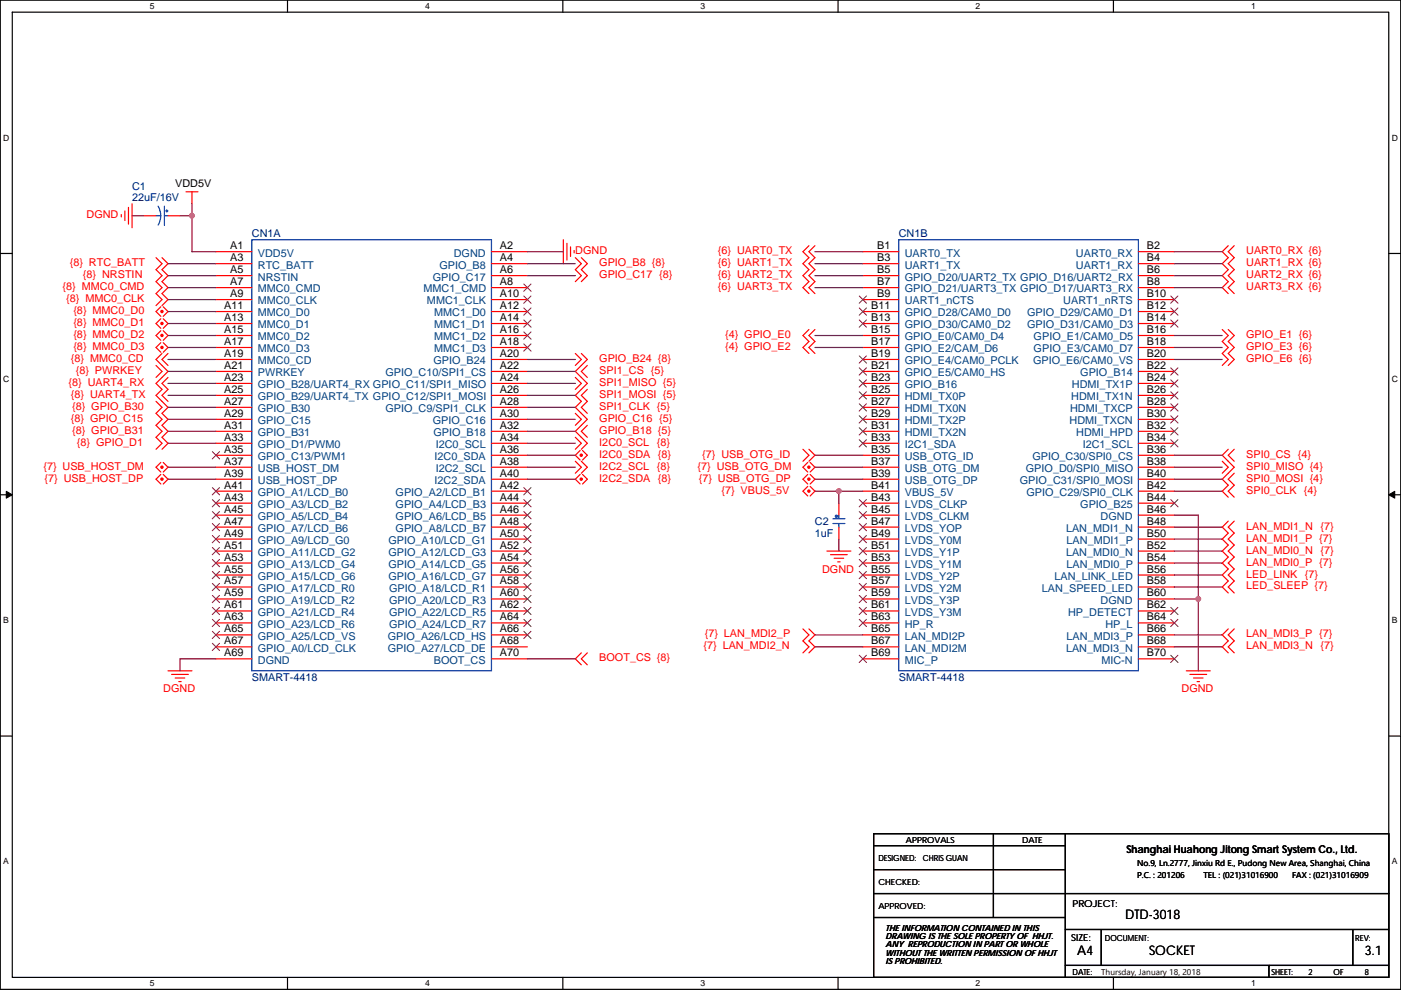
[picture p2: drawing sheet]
<svg xmlns="http://www.w3.org/2000/svg" width="297mm" height="210mm" viewBox="0 0 297 210" stroke-linecap="round" stroke-linejoin="round" font-family="sans-serif">
<defs><g id="words">
<g font-size="2.8">
<text x="238.6" y="194.8">DTD-3018</text>
<text x="228.4" y="202.5">A4</text>
<text x="243.6" y="202.5">SOCKET</text>
<text x="289.4" y="202.5">3.1</text>
</g>
<g font-size="2.3" fill="#000080">
<text x="28" y="40.2">C1</text>
<text x="28" y="42.7">22uF/16V</text>
<text x="53.4" y="50.4">CN1A</text>
<text x="190.6" y="50.4">CN1B</text>
<text x="172.8" y="111.3">C2</text>
<text x="172.8" y="113.9">1uF</text>
<text x="53.4" y="144.3">SMART-4418</text>
<text x="190.6" y="144.3">SMART-4418</text>
</g>
<g font-size="2.3">
<text x="37.1" y="39.7">VDD5V</text>
<text x="48.8" y="52.9">A1</text>
<text x="106" y="52.9">A2</text>
<text x="186" y="52.9">B1</text>
<text x="243.1" y="52.9">B2</text>
<text x="48.8" y="55.4">A3</text>
<text x="48.8" y="57.9">A5</text>
<text x="106" y="55.4">A4</text>
<text x="106" y="57.9">A6</text>
<text x="186" y="55.4">B3</text>
<text x="186" y="57.9">B5</text>
<text x="243.1" y="57.9">B6</text>
<text x="243.1" y="55.4">B4</text>
<text x="47.6" y="65.6">A11</text>
<text x="48.8" y="60.5">A7</text>
<text x="48.8" y="63">A9</text>
<text x="106" y="63">A10</text>
<text x="106" y="65.6">A12</text>
<text x="106" y="60.5">A8</text>
<text x="184.7" y="65.6">B11</text>
<text x="186" y="60.5">B7</text>
<text x="186" y="63">B9</text>
<text x="243.1" y="60.5">B8</text>
<text x="243.1" y="63">B10</text>
<text x="243.1" y="65.6">B12</text>
<text x="47.6" y="68.1">A13</text>
<text x="47.6" y="70.6">A15</text>
<text x="106" y="68.1">A14</text>
<text x="106" y="70.6">A16</text>
<text x="184.7" y="68.1">B13</text>
<text x="184.7" y="70.6">B15</text>
<text x="243.1" y="68.1">B14</text>
<text x="243.1" y="70.6">B16</text>
<text x="47.6" y="73.2">A17</text>
<text x="47.6" y="75.7">A19</text>
<text x="106" y="73.2">A18</text>
<text x="106" y="75.7">A20</text>
<text x="184.7" y="73.2">B17</text>
<text x="184.7" y="75.7">B19</text>
<text x="243.1" y="75.7">B20</text>
<text x="243.1" y="73.2">B18</text>
<text x="47.6" y="78.3">A21</text>
<text x="47.6" y="80.8">A23</text>
<text x="47.6" y="83.3">A25</text>
<text x="106" y="80.8">A24</text>
<text x="106" y="83.3">A26</text>
<text x="106" y="78.3">A22</text>
<text x="184.7" y="78.3">B21</text>
<text x="184.7" y="80.8">B23</text>
<text x="184.7" y="83.3">B25</text>
<text x="243.1" y="83.3">B26</text>
<text x="243.1" y="78.3">B22</text>
<text x="243.1" y="80.8">B24</text>
<text x="47.6" y="85.9">A27</text>
<text x="47.6" y="88.4">A29</text>
<text x="106" y="85.9">A28</text>
<text x="106" y="88.4">A30</text>
<text x="184.7" y="85.9">B27</text>
<text x="184.7" y="88.4">B29</text>
<text x="243.1" y="85.9">B28</text>
<text x="243.1" y="88.4">B30</text>
<text x="47.6" y="91">A31</text>
<text x="47.6" y="93.5">A33</text>
<text x="106" y="91">A32</text>
<text x="106" y="93.5">A34</text>
<text x="184.7" y="91">B31</text>
<text x="184.7" y="93.5">B33</text>
<text x="243.1" y="91">B32</text>
<text x="243.1" y="93.5">B34</text>
<text x="47.6" y="96">A35</text>
<text x="47.6" y="98.6">A37</text>
<text x="47.6" y="101.1">A39</text>
<text x="106" y="96">A36</text>
<text x="106" y="101.1">A40</text>
<text x="106" y="98.6">A38</text>
<text x="184.7" y="96">B35</text>
<text x="184.7" y="98.6">B37</text>
<text x="184.7" y="101.1">B39</text>
<text x="243.1" y="98.6">B38</text>
<text x="243.1" y="101.1">B40</text>
<text x="243.1" y="96">B36</text>
<text x="47.6" y="103.7">A41</text>
<text x="47.6" y="106.2">A43</text>
<text x="106" y="103.7">A42</text>
<text x="106" y="106.2">A44</text>
<text x="184.7" y="103.7">B41</text>
<text x="184.7" y="106.2">B43</text>
<text x="243.1" y="106.2">B44</text>
<text x="243.1" y="103.7">B42</text>
<text x="47.6" y="108.7">A45</text>
<text x="47.6" y="111.3">A47</text>
<text x="47.6" y="113.8">A49</text>
<text x="106" y="113.8">A50</text>
<text x="106" y="108.7">A46</text>
<text x="106" y="111.3">A48</text>
<text x="184.7" y="108.7">B45</text>
<text x="184.7" y="111.3">B47</text>
<text x="184.7" y="113.8">B49</text>
<text x="243.1" y="111.3">B48</text>
<text x="243.1" y="108.7">B46</text>
<text x="243.1" y="113.8">B50</text>
<text x="47.6" y="116.4">A51</text>
<text x="47.6" y="118.9">A53</text>
<text x="106" y="116.4">A52</text>
<text x="106" y="118.9">A54</text>
<text x="184.7" y="116.4">B51</text>
<text x="184.7" y="118.9">B53</text>
<text x="243.1" y="116.4">B52</text>
<text x="243.1" y="118.9">B54</text>
<text x="47.6" y="121.4">A55</text>
<text x="47.6" y="124">A57</text>
<text x="106" y="124">A58</text>
<text x="106" y="121.4">A56</text>
<text x="184.7" y="121.4">B55</text>
<text x="184.7" y="124">B57</text>
<text x="243.1" y="124">B58</text>
<text x="243.1" y="121.4">B56</text>
<text x="47.6" y="126.5">A59</text>
<text x="47.6" y="129.1">A61</text>
<text x="47.6" y="131.6">A63</text>
<text x="106" y="126.5">A60</text>
<text x="106" y="129.1">A62</text>
<text x="106" y="131.6">A64</text>
<text x="184.7" y="126.5">B59</text>
<text x="184.7" y="129.1">B61</text>
<text x="184.7" y="131.6">B63</text>
<text x="243.1" y="129.1">B62</text>
<text x="243.1" y="126.5">B60</text>
<text x="243.1" y="131.6">B64</text>
<text x="47.6" y="134.1">A65</text>
<text x="47.6" y="136.7">A67</text>
<text x="106" y="134.1">A66</text>
<text x="106" y="136.7">A68</text>
<text x="184.7" y="134.1">B65</text>
<text x="184.7" y="136.7">B67</text>
<text x="243.1" y="136.7">B68</text>
<text x="243.1" y="134.1">B66</text>
<text x="47.6" y="139.2">A69</text>
<text x="106" y="139.2">A70</text>
<text x="184.7" y="139.2">B69</text>
<text x="243.1" y="139.2">B70</text>
<text x="238.8" y="180.8">Shanghai Huahong Jitong Smart System Co., Ltd.</text>
</g>
<g font-size="2.3" fill="#f00">
<text x="18.3" y="46.3">DGND</text>
<text x="122" y="53.9">DGND</text>
<text x="152.2" y="53.9">{6} UART0_TX</text>
<text x="264.2" y="53.9">UART0_RX {6}</text>
<text x="14.8" y="56.5">{8} RTC_BATT</text>
<text x="17.6" y="59">{8} NRSTIN</text>
<text x="127.1" y="56.5">GPIO_B8 {8}</text>
<text x="127.1" y="59">GPIO_C17 {8}</text>
<text x="152.2" y="56.5">{6} UART1_TX</text>
<text x="152.2" y="59">{6} UART2_TX</text>
<text x="264.2" y="56.5">UART1_RX {6}</text>
<text x="264.2" y="59">UART2_RX {6}</text>
<text x="13.3" y="61.5">{8} MMC0_CMD</text>
<text x="14" y="64.1">{8} MMC0_CLK</text>
<text x="152.2" y="61.5">{6} UART3_TX</text>
<text x="264.2" y="61.5">UART3_RX {6}</text>
<text x="15.6" y="66.6">{8} MMC0_D0</text>
<text x="15.6" y="69.2">{8} MMC0_D1</text>
<text x="15.6" y="71.7">{8} MMC0_D2</text>
<text x="153.7" y="71.7">{4} GPIO_E0</text>
<text x="264.2" y="71.7">GPIO_E1 {6}</text>
<text x="15" y="76.8">{8} MMC0_CD</text>
<text x="15.6" y="74.2">{8} MMC0_D3</text>
<text x="127.1" y="76.8">GPIO_B24 {8}</text>
<text x="153.7" y="74.2">{4} GPIO_E2</text>
<text x="264.2" y="74.2">GPIO_E3 {6}</text>
<text x="264.2" y="76.8">GPIO_E6 {6}</text>
<text x="14.5" y="81.9">{8} UART4_RX</text>
<text x="16.1" y="79.3">{8} PWRKEY</text>
<text x="127.1" y="79.3">SPI1_CS {5}</text>
<text x="127.1" y="81.9">SPI1_MISO {5}</text>
<text x="15" y="84.4">{8} UART4_TX</text>
<text x="15" y="89.5">{8} GPIO_C15</text>
<text x="15.3" y="86.9">{8} GPIO_B30</text>
<text x="127.1" y="84.4">SPI1_MOSI {5}</text>
<text x="127.1" y="86.9">SPI1_CLK {5}</text>
<text x="127.1" y="89.5">GPIO_C16 {5}</text>
<text x="15.3" y="92">{8} GPIO_B31</text>
<text x="16.3" y="94.6">{8} GPIO_D1</text>
<text x="127.1" y="92">GPIO_B18 {5}</text>
<text x="127.1" y="94.6">I2C0_SCL {8}</text>
<text x="9.2" y="99.6">{7} USB_HOST_DM</text>
<text x="127.1" y="97.1">I2C0_SDA {8}</text>
<text x="127.1" y="99.6">I2C2_SCL {8}</text>
<text x="147.9" y="99.6">{7} USB_OTG_DM</text>
<text x="148.9" y="97.1">{7} USB_OTG_ID</text>
<text x="264.2" y="97.1">SPI0_CS {4}</text>
<text x="264.2" y="99.6">SPI0_MISO {4}</text>
<text x="9.5" y="102.2">{7} USB_HOST_DP</text>
<text x="127.1" y="102.2">I2C2_SDA {8}</text>
<text x="148.1" y="102.2">{7} USB_OTG_DP</text>
<text x="153" y="104.7">{7} VBUS_5V</text>
<text x="264.2" y="102.2">SPI0_MOSI {4}</text>
<text x="264.2" y="104.7">SPI0_CLK {4}</text>
<text x="264.2" y="112.3">LAN_MDI1_N {7}</text>
<text x="264.2" y="114.9">LAN_MDI1_P {7}</text>
<text x="264.2" y="117.4">LAN_MDI0_N {7}</text>
<text x="264.2" y="120">LAN_MDI0_P {7}</text>
<text x="174.3" y="121.5">DGND</text>
<text x="264.2" y="122.5">LED_LINK {7}</text>
<text x="264.2" y="125">LED_SLEEP {7}</text>
<text x="149.2" y="137.7">{7} LAN_MDI2_N</text>
<text x="149.4" y="135.2">{7} LAN_MDI2_P</text>
<text x="264.2" y="135.2">LAN_MDI3_P {7}</text>
<text x="264.2" y="137.7">LAN_MDI3_N {7}</text>
<text x="127.1" y="140.3">BOOT_CS {8}</text>
<text x="34.6" y="146.9">DGND</text>
<text x="250.5" y="146.9">DGND</text>
</g>
<g font-size="2.3" fill="#004080">
<text x="54.7" y="54.4">VDD5V</text>
<text x="54.7" y="57">RTC_BATT</text>
<text x="54.7" y="59.5">NRSTIN</text>
<text x="91.8" y="59.5">GPIO_C17</text>
<text x="93.2" y="57">GPIO_B8</text>
<text x="96.2" y="54.4">DGND</text>
<text x="191.8" y="54.4">UART0_TX</text>
<text x="191.8" y="57">UART1_TX</text>
<text x="191.8" y="59.5">GPIO_D20/UART2_TX GPIO_D16/UART2_RX</text>
<text x="228.1" y="54.4">UART0_RX</text>
<text x="228.1" y="57">UART1_RX</text>
<text x="54.7" y="62">MMC0_CMD</text>
<text x="54.7" y="64.6">MMC0_CLK</text>
<text x="89.8" y="62">MMC1_CMD</text>
<text x="90.5" y="64.6">MMC1_CLK</text>
<text x="191.8" y="62">GPIO_D21/UART3_TX GPIO_D17/UART3_RX</text>
<text x="191.8" y="64.6">UART1_nCTS</text>
<text x="225.4" y="64.6">UART1_nRTS</text>
<text x="54.7" y="67.1">MMC0_D0</text>
<text x="54.7" y="69.7">MMC0_D1</text>
<text x="92.1" y="67.1">MMC1_D0</text>
<text x="92.1" y="69.7">MMC1_D1</text>
<text x="191.8" y="67.1">GPIO_D28/CAM0_D0</text>
<text x="191.8" y="69.7">GPIO_D30/CAM0_D2</text>
<text x="217.8" y="67.1">GPIO_D29/CAM0_D1</text>
<text x="217.8" y="69.7">GPIO_D31/CAM0_D3</text>
<text x="54.7" y="72.2">MMC0_D2</text>
<text x="54.7" y="74.7">MMC0_D3</text>
<text x="54.7" y="77.3">MMC0_CD</text>
<text x="91.9" y="77.3">GPIO_B24</text>
<text x="92.1" y="72.2">MMC1_D2</text>
<text x="92.1" y="74.7">MMC1_D3</text>
<text x="191.8" y="72.2">GPIO_E0/CAM0_D4</text>
<text x="191.8" y="74.7">GPIO_E2/CAM_D6</text>
<text x="191.8" y="77.3">GPIO_E4/CAM0_PCLK</text>
<text x="219" y="77.3">GPIO_E6/CAM0_VS</text>
<text x="219.2" y="72.2">GPIO_E1/CAM0_D5</text>
<text x="219.2" y="74.7">GPIO_E3/CAM0_D7</text>
<text x="54.7" y="79.8">PWRKEY</text>
<text x="54.7" y="82.4">GPIO_B28/UART4_RX GPIO_C11/SPI1_MISO</text>
<text x="81.7" y="79.8">GPIO_C10/SPI1_CS</text>
<text x="191.8" y="79.8">GPIO_E5/CAM0_HS</text>
<text x="191.8" y="82.4">GPIO_B16</text>
<text x="227.3" y="82.4">HDMI_TX1P</text>
<text x="229" y="79.8">GPIO_B14</text>
<text x="54.7" y="84.9">GPIO_B29/UART4_TX GPIO_C12/SPI1_MOSI</text>
<text x="54.7" y="87.4">GPIO_B30</text>
<text x="54.7" y="90">GPIO_C15</text>
<text x="81.7" y="87.4">GPIO_C9/SPI1_CLK</text>
<text x="91.8" y="90">GPIO_C16</text>
<text x="191.8" y="84.9">HDMI_TX0P</text>
<text x="191.8" y="87.4">HDMI_TX0N</text>
<text x="191.8" y="90">HDMI_TX2P</text>
<text x="226.8" y="90">HDMI_TXCN</text>
<text x="226.9" y="87.4">HDMI_TXCP</text>
<text x="227.1" y="84.9">HDMI_TX1N</text>
<text x="54.7" y="92.5">GPIO_B31</text>
<text x="54.7" y="95.1">GPIO_D1/PWM0</text>
<text x="91.9" y="92.5">GPIO_B18</text>
<text x="92.4" y="95.1">I2C0_SCL</text>
<text x="191.8" y="92.5">HDMI_TX2N</text>
<text x="191.8" y="95.1">I2C1_SDA</text>
<text x="228.2" y="92.5">HDMI_HPD</text>
<text x="229.5" y="95.1">I2C1_SCL</text>
<text x="54.7" y="97.6">GPIO_C13/PWM1</text>
<text x="54.7" y="100.1">USB_HOST_DM</text>
<text x="92.1" y="97.6">I2C0_SDA</text>
<text x="92.4" y="100.1">I2C2_SCL</text>
<text x="191.8" y="97.6">USB_OTG_ID</text>
<text x="191.8" y="100.1">USB_OTG_DM</text>
<text x="217.5" y="100.1">GPIO_D0/SPI0_MISO</text>
<text x="218.9" y="97.6">GPIO_C30/SPI0_CS</text>
<text x="54.7" y="102.7">USB_HOST_DP</text>
<text x="54.7" y="105.2">GPIO_A1/LCD_B0</text>
<text x="54.7" y="107.8">GPIO_A3/LCD_B2</text>
<text x="83.9" y="105.2">GPIO_A2/LCD_B1</text>
<text x="83.9" y="107.8">GPIO_A4/LCD_B3</text>
<text x="92.1" y="102.7">I2C2_SDA</text>
<text x="191.8" y="102.7">USB_OTG_DP</text>
<text x="191.8" y="105.2">VBUS_5V</text>
<text x="191.8" y="107.8">LVDS_CLKP</text>
<text x="216.2" y="102.7">GPIO_C31/SPI0_MOSI</text>
<text x="217.6" y="105.2">GPIO_C29/SPI0_CLK</text>
<text x="229" y="107.8">GPIO_B25</text>
<text x="54.7" y="110.3">GPIO_A5/LCD_B4</text>
<text x="54.7" y="112.8">GPIO_A7/LCD_B6</text>
<text x="83.9" y="110.3">GPIO_A6/LCD_B5</text>
<text x="83.9" y="112.8">GPIO_A8/LCD_B7</text>
<text x="191.8" y="110.3">LVDS_CLKM</text>
<text x="191.8" y="112.8">LVDS_YOP</text>
<text x="226" y="112.8">LAN_MDI1_N</text>
<text x="233.4" y="110.3">DGND</text>
<text x="54.7" y="115.4">GPIO_A9/LCD_G0</text>
<text x="54.7" y="117.9">GPIO_A11/LCD_G2</text>
<text x="82.4" y="115.4">GPIO_A10/LCD_G1</text>
<text x="82.4" y="117.9">GPIO_A12/LCD_G3</text>
<text x="191.8" y="115.4">LVDS_Y0M</text>
<text x="191.8" y="117.9">LVDS_Y1P</text>
<text x="226" y="117.9">LAN_MDI0_N</text>
<text x="226.1" y="115.4">LAN_MDI1_P</text>
<text x="54.7" y="120.5">GPIO_A13/LCD_G4</text>
<text x="54.7" y="123">GPIO_A15/LCD_G6</text>
<text x="54.7" y="125.5">GPIO_A17/LCD_R0</text>
<text x="82.4" y="120.5">GPIO_A14/LCD_G5</text>
<text x="82.4" y="123">GPIO_A16/LCD_G7</text>
<text x="82.5" y="125.5">GPIO_A18/LCD_R1</text>
<text x="191.8" y="120.5">LVDS_Y1M</text>
<text x="191.8" y="123">LVDS_Y2P</text>
<text x="191.8" y="125.5">LVDS_Y2M</text>
<text x="220.9" y="125.5">LAN_SPEED_LED</text>
<text x="223.6" y="123">LAN_LINK_LED</text>
<text x="226.1" y="120.5">LAN_MDI0_P</text>
<text x="54.7" y="128.1">GPIO_A19/LCD_R2</text>
<text x="54.7" y="130.6">GPIO_A21/LCD_R4</text>
<text x="82.5" y="128.1">GPIO_A20/LCD_R3</text>
<text x="82.5" y="130.6">GPIO_A22/LCD_R5</text>
<text x="191.8" y="128.1">LVDS_Y3P</text>
<text x="191.8" y="130.6">LVDS_Y3M</text>
<text x="226.5" y="130.6">HP_DETECT</text>
<text x="233.4" y="128.1">DGND</text>
<text x="54.7" y="133.2">GPIO_A23/LCD_R6</text>
<text x="54.7" y="135.7">GPIO_A25/LCD_VS</text>
<text x="82.2" y="135.7">GPIO_A26/LCD_HS</text>
<text x="82.5" y="133.2">GPIO_A24/LCD_R7</text>
<text x="191.8" y="133.2">HP_R</text>
<text x="191.8" y="135.7">LAN_MDI2P</text>
<text x="226.1" y="135.7">LAN_MDI3_P</text>
<text x="234.4" y="133.2">HP_L</text>
<text x="54.7" y="138.2">GPIO_A0/LCD_CLK</text>
<text x="54.7" y="140.8">DGND</text>
<text x="82.2" y="138.2">GPIO_A27/LCD_DE</text>
<text x="92" y="140.8">BOOT_CS</text>
<text x="191.8" y="138.2">LAN_MDI2M</text>
<text x="191.8" y="140.8">MIC_P</text>
<text x="226" y="138.2">LAN_MDI3_N</text>
<text x="233.5" y="140.8">MIC-N</text>
</g>
<g font-size="2">
<text x="227.4" y="192.3">PROJECT:</text>
<text x="227.1" y="199.7">SIZE:</text>
</g>
<g font-size="1.8">
<text x="31.8" y="1.9">5</text>
<text x="90.1" y="1.9">4</text>
<text x="148.5" y="1.9">3</text>
<text x="206.9" y="1.9">2</text>
<text x="265.2" y="1.9">1</text>
<text x=".7" y="29.8">D</text>
<text x="295.1" y="29.8">D</text>
<text x=".7" y="81">C</text>
<text x="295.1" y="81">C</text>
<text x=".7" y="132.2">B</text>
<text x="295.1" y="132.2">B</text>
<text x="192.1" y="178.8">APPROVALS</text>
<text x="216.7" y="178.8">DATE</text>
<text x=".7" y="183.3">A</text>
<text x="186.2" y="182.6">DESIGNED:</text>
<text x="195.7" y="182.6">CHRIS GUAN</text>
<text x="241.1" y="183.6">No.9, Ln.2777, Jinxiu Rd E., Pudong New Area, Shanghai, China</text>
<text x="295.1" y="183.3">A</text>
<text x="186.2" y="187.7">CHECKED:</text>
<text x="241.1" y="186.1">P.C. : 201206</text>
<text x="255.2" y="186.1">TEL : (021)31016900</text>
<text x="273.9" y="186.1">FAX : (021)31016909</text>
<text x="186.2" y="192.8">APPROVED:</text>
<text x="187.8" y="197.4">THE INFORMATION CONTAINED IN THIS</text>
<text x="187.8" y="199.2">DRAWING IS THE SOLE PROPERTY OF HHJT.</text>
<text x="187.8" y="201">ANY REPRODUCTION IN PART OR WHOLE</text>
<text x="187.8" y="202.7">WITHOUT THE WRITTEN PERMISSION OF HHJT</text>
<text x="234.2" y="199.6">DOCUMENT:</text>
<text x="287.3" y="199.6">REV:</text>
<text x="31.8" y="209.2">5</text>
<text x="90.1" y="209.2">4</text>
<text x="148.5" y="209.2">3</text>
<text x="187.8" y="204.5">IS PROHIBITED.</text>
<text x="206.9" y="209.2">2</text>
<text x="227.4" y="206.8">DATE:</text>
<text x="233.5" y="206.7">Thursday, January 18, 2018</text>
<text x="265.2" y="209.2">1</text>
<text x="269.6" y="206.8">SHEET:</text>
<text x="277.4" y="206.8">2</text>
<text x="282.8" y="206.8">OF</text>
<text x="289.4" y="206.8">8</text>
</g>
</g></defs>
<path d="M.1 0h296.9v209.8h-296.9zM2.6 2.6h291.8v204.7h-291.8z" fill="none" stroke="#000" stroke-width=".25"/>
<g fill="#fff">
<path d="M31.8 .3h1v2h-1z"/>
<path d="M31.8 207.6h1v2h-1z"/>
</g>
<path d="M61 0v2.6M61 207.3v2.5" fill="none" stroke="#000" stroke-width=".25"/>
<g fill="#fff">
<path d="M90.1 .3h1v2h-1z"/>
<path d="M90.1 207.6h1v2h-1z"/>
</g>
<path d="M119.3 0v2.6M119.3 207.3v2.5" fill="none" stroke="#000" stroke-width=".25"/>
<g fill="#fff">
<path d="M148.5 .3h1v2h-1z"/>
<path d="M148.5 207.6h1v2h-1z"/>
</g>
<path d="M177.7 0v2.6M177.7 207.3v2.5" fill="none" stroke="#000" stroke-width=".25"/>
<g fill="#fff">
<path d="M206.9 .3h1v2h-1z"/>
<path d="M206.9 207.6h1v2h-1z"/>
</g>
<path d="M236.1 0v2.6M236.1 207.3v2.5" fill="none" stroke="#000" stroke-width=".25"/>
<g fill="#fff">
<path d="M265.2 .3h1v2h-1z"/>
<path d="M265.2 207.6h1v2h-1z"/>
<path d="M.7 28.2h1.3v2h-1.3z"/>
<path d="M295.1 28.2h1.3v2h-1.3z"/>
<path d="M.7 79.4h1.3v2h-1.3z"/>
<path d="M295.1 79.4h1.3v2h-1.3z"/>
</g>
<path d="M.1 53.8h2.5M294.4 53.8h2.6" fill="none" stroke="#000" stroke-width=".25"/>
<g fill="#fff">
<path d="M.7 130.5h1.2v2.1h-1.2z"/>
<path d="M295.1 130.5h1.2v2.1h-1.2z"/>
</g>
<path d="M.1 104.9h2.5M294.4 104.9h2.6" fill="none" stroke="#000" stroke-width=".25"/>
<path d="M1.3 104.2l1.3 .7-1.3 .8zM294.4 104.9l1.3-.7v1.5z" fill="#000" stroke="#000" stroke-width=".21"/>
<g fill="#fff">
<path d="M.7 181.7h1.2v2h-1.2z"/>
<path d="M295.1 181.7h1.2v2h-1.2z"/>
</g>
<g fill="none" stroke="#000" stroke-width=".25">
<path d="M.1 156.1h2.5M294.4 156.1h2.6M185.2 179.4h40.7M185.2 176.8h109.2v30.5h-109.2zM210.6 176.8v17.8M225.9 176.8v30.5M185.2 189.5h109.2M185.2 184.4h40.7M185.2 194.6h40.7M225.9 197.1h68.5M233.5 197.1v7.7M286.8 197.1v7.7"/>
<path d="M225.9 204.8h68.5M269 204.8v2.5"/>
</g>
<g fill="none" stroke="#f00" stroke-width=".25">
<path d="M25.7 45.5v.5M26.5 44.7v2.1M27.2 44v3.5M28 43.2v5.1M30.5 45.8h2.6M33.1 54.7l1.3 1.2-1.3 1.3 1.3 1.3-1.3 1.2 1.3 1.3-1.3 1.3 1.3 1.2-1.3 1.3M34.4 54.7l1.2 1.2-1.2 1.3 1.2 1.3-1.2 1.2 1.2 1.3-1.2 1.3 1.2 1.2-1.2 1.3M35.6 45.8h2.6M39.4 40.7h2.6M40.7 40.7v2.5M45.8 53.4h7.6M45.8 55.9h7.6"/>
<path d="M45.8 58.5h7.6M104.2 53.4h7.6M104.2 55.9h7.6M104.2 58.5h7.6M119.4 50.8v5.1M120.2 51.6v3.6M121 52.4v2M121.7 53.1v.5M122 54.7l1.3 1.2-1.3 1.3 1.3 1.3-1.3 1.2M123.3 54.7l1.2 1.2-1.2 1.3 1.2 1.3-1.2 1.2M171.5 52.1l-1.3 1.3 1.3 1.3-1.3 1.2 1.3 1.3-1.3 1.3 1.3 1.2-1.3 1.3 1.3 1.3M172.8 52.1l-1.3 1.3 1.3 1.3-1.3 1.2 1.3 1.3-1.3 1.3 1.3 1.2-1.3 1.3 1.3 1.3"/>
<path d="M182.9 53.4h7.7M182.9 55.9h7.7M182.9 58.5h7.7M241.4 53.4h7.6M241.4 55.9h7.6M241.4 58.5h7.6M260.4 52.1l-1.3 1.3 1.3 1.3-1.3 1.2 1.3 1.3-1.3 1.3 1.3 1.2-1.3 1.3 1.3 1.3M261.7 52.1l-1.3 1.3 1.3 1.3-1.3 1.2 1.3 1.3-1.3 1.3 1.3 1.2-1.3 1.3 1.3 1.3M33.1 77.5l1.3 1.3-1.3 1.3M34.1 65.1l-1 1 1 1M34.1 67.6l-1 1 1 1M34.1 70.1l-1 1.1 1 1"/>
<path d="M34.1 72.7l-1 1 1 1M34.4 75l-1.3 1.2 2.5 2.6-2.5 2.5 1.3 1.3-1.3 1.3 2.5 2.5-1.2 1.3 1.2 1.2-1.2 1.3 1.2 1.3-1.2 1.3 1.2 1.2-1.2 1.3M34.6 65.1l1 1-1 1M34.6 67.6l1 1-1 1M34.6 70.1l1 1.1-1 1M34.6 72.7l1 1-1 1M35.6 75l-1.2 1.2 1.2 1.3M45.8 61h7.6M45.8 63.5h7.6M45.8 66.1h7.6M45.8 68.6h7.6M45.8 71.2h7.6"/>
<path d="M45.8 73.7h7.6M45.8 76.2h7.6M45.8 78.8h7.6M104.2 61h7.6M104.2 63.5h7.6M104.2 66.1h7.6M104.2 68.6h7.6M104.2 71.2h7.6M104.2 73.7h7.6M104.2 76.2h7.6M104.2 78.8h7.6M122 75l1.3 1.2-1.3 1.3"/>
<path d="M123.3 75l1.2 1.2-2.5 2.6 2.5 2.5-2.5 2.6 1.3 1.2-1.3 1.3 2.5 2.5-2.5 2.6 2.5 2.5-1.2 1.3M124.5 77.5l-1.2 1.3 1.2 1.3M171.5 69.9l-1.3 1.3 1.3 1.2-1.3 1.3 1.3 1.3M172.8 69.9l-1.3 1.3 1.3 1.2-1.3 1.3 1.3 1.3M182.9 61h7.7M182.9 63.5h7.7M182.9 66.1h7.7M182.9 68.6h7.7M182.9 71.2h7.7M182.9 73.7h7.7M182.9 76.2h7.7M182.9 78.8h7.7"/>
<path d="M241.4 61h7.6M241.4 63.5h7.6M241.4 66.1h7.6M241.4 68.6h7.6M241.4 71.2h7.6M241.4 73.7h7.6M241.4 76.2h7.6M241.4 78.8h7.6M259.1 69.9l1.3 1.3-1.3 1.2 1.3 1.3-1.3 1.3 1.3 1.2-1.3 1.3M260.4 69.9l1.3 1.3-1.3 1.2 1.3 1.3-1.3 1.3 1.3 1.2-1.3 1.3M33.1 85.1l1.3 1.3-1.3 1.3 1.3 1.2-1.3 1.3 1.3 1.3-1.3 1.3 1.3 1.2-1.3 1.3M34.1 98.1l-1 1 1 1"/>
<path d="M34.6 98.1l1 1-1 1M35.6 80.1l-1.2 1.2 1.2 1.3-1.2 1.3 1.2 1.2M45.8 81.3h7.6M45.8 83.9h7.6M45.8 86.4h7.6M45.8 88.9h7.6M45.8 91.5h7.6M45.8 94h7.6M45.8 96.6h7.6M45.8 99.1h7.6M104.2 81.3h7.6M104.2 83.9h7.6"/>
<path d="M104.2 86.4h7.6M104.2 88.9h7.6M104.2 91.5h7.6M104.2 94h7.6M104.2 96.6h7.6M104.2 99.1h7.6M122 80.1l1.3 1.2-1.3 1.3M122 87.7l1.3 1.2-1.3 1.3M122 92.8l1.3 1.2-1.3 1.3M122 97.8l1.3 1.3-1.3 1.3M123 95.5l-1 1.1 1 1M123.3 97.8l1.2 1.3-1.2 1.3"/>
<path d="M123.5 95.5l1 1.1-1 1M124.5 82.6l-1.2 1.3 1.2 1.2-1.2 1.3 1.2 1.3M124.5 90.2l-1.2 1.3 1.2 1.3M170.2 95.3l1.3 1.3-1.3 1.2M171.3 98.1l-1.1 1 1.1 1M171.5 95.3l1.3 1.3-1.3 1.2M171.8 98.1l1 1-1 1M182.9 81.3h7.7M182.9 83.9h7.7M182.9 86.4h7.7M182.9 88.9h7.7M182.9 91.5h7.7"/>
<path d="M182.9 94h7.7M182.9 96.6h7.7M182.9 99.1h7.7M241.4 81.3h7.6M241.4 83.9h7.6M241.4 86.4h7.6M241.4 88.9h7.6M241.4 91.5h7.6M241.4 94h7.6M241.4 96.6h7.6M241.4 99.1h7.6M259.1 97.8l1.3 1.3-1.3 1.3"/>
<path d="M260.4 95.3l-1.3 1.3 2.6 2.5-2.6 2.5 1.3 1.3-1.3 1.3 1.3 1.3M261.7 95.3l-1.3 1.3 1.3 1.2M34.1 100.6l-1 1 1 1.1M34.6 100.6l1 1-1 1.1M45.8 101.6h7.6M45.8 104.2h7.6M45.8 106.7h7.6M45.8 109.3h7.6M45.8 111.8h7.6M45.8 114.3h7.6M45.8 116.9h7.6M45.8 119.4h7.6"/>
<path d="M104.2 101.6h7.6M104.2 104.2h7.6M104.2 106.7h7.6M104.2 109.3h7.6M104.2 111.8h7.6M104.2 114.3h7.6M104.2 116.9h7.6M104.2 119.4h7.6M123 100.6l-1 1 1 1.1M123.5 100.6l1 1-1 1.1M171.3 100.6l-1.1 1 1.1 1.1M171.3 103.2l-1.1 1 1.1 1"/>
<path d="M171.8 100.6l1 1-1 1.1M171.8 103.2l1 1-1 1M175.3 116.9h5.1M176.1 117.6h3.5M176.8 118.4h2.1M177.6 119.2h.5M177.9 106.7v2.6M177.9 111.8v2.5M182.9 101.6h7.7M182.9 104.2h7.7M182.9 106.7h7.7M182.9 109.3h7.7"/>
<path d="M182.9 111.8h7.7M182.9 114.3h7.7M182.9 116.9h7.7M182.9 119.4h7.7M241.4 101.6h7.6M241.4 104.2h7.6M241.4 106.7h7.6M241.4 109.3h7.6M241.4 111.8h7.6M241.4 114.3h7.6M241.4 116.9h7.6M241.4 119.4h7.6"/>
<path d="M260.4 110.5l-1.3 1.3 1.3 1.3-1.3 1.2 1.3 1.3-1.3 1.3 1.3 1.3-1.3 1.2 1.3 1.3-1.3 1.3 1.3 1.2-1.3 1.3 1.3 1.3M261.7 100.4l-1.3 1.2 1.3 1.3-1.3 1.3 1.3 1.3M261.7 110.5l-1.3 1.3 1.3 1.3-1.3 1.2 1.3 1.3-1.3 1.3 1.3 1.3-1.3 1.2 1.3 1.3-1.3 1.3 1.3 1.2-1.3 1.3 1.3 1.3M45.8 122h7.6M45.8 124.5h7.6M45.8 127h7.6M45.8 129.6h7.6M45.8 132.1h7.6M45.8 134.7h7.6M45.8 137.2h7.6M45.8 139.7h7.6M104.2 122h7.6"/>
<path d="M104.2 124.5h7.6M104.2 127h7.6M104.2 129.6h7.6M104.2 132.1h7.6M104.2 134.7h7.6M104.2 137.2h7.6M104.2 139.7h7.6M123.3 138.5l-1.3 1.2 1.3 1.3M124.5 138.5l-1.2 1.2 1.2 1.3M170.2 133.4l1.3 1.3-1.3 1.2 1.3 1.3-1.3 1.3M171.5 133.4l1.3 1.3-1.3 1.2 1.3 1.3-1.3 1.3M182.9 122h7.7"/>
<path d="M182.9 124.5h7.7M182.9 127h7.7M182.9 129.6h7.7M182.9 132.1h7.7M182.9 134.7h7.7M182.9 137.2h7.7M182.9 139.7h7.7M241.4 122h7.6M241.4 124.5h7.6M241.4 127h7.6M241.4 129.6h7.6M241.4 132.1h7.6"/>
<path d="M241.4 134.7h7.6M241.4 137.2h7.6M241.4 139.7h7.6M260.4 133.4l-1.3 1.3 1.3 1.2-1.3 1.3 1.3 1.3M261.7 133.4l-1.3 1.3 1.3 1.2-1.3 1.3 1.3 1.3M35.6 142.3h5.1M36.4 143h3.5M37.1 143.8h2.1M37.9 144.6h.5M251.5 142.3h5.1M252.3 143h3.5M253 143.8h2.1"/>
<path d="M253.8 144.6h.5"/>
</g>
<g fill="#f00" stroke="#f00" stroke-width=".25">
<circle cx="123.2" cy="96.5" r=".24"/>
<circle cx="123.2" cy="101.6" r=".24"/>
<circle cx="171.5" cy="99.1" r=".24"/>
<circle cx="171.5" cy="101.6" r=".24"/>
<circle cx="171.5" cy="104.2" r=".24"/>
<circle cx="34.3" cy="66.1" r=".24"/>
<circle cx="34.3" cy="68.6" r=".24"/>
<circle cx="34.3" cy="71.1" r=".24"/>
<circle cx="34.3" cy="73.7" r=".24"/>
<circle cx="34.3" cy="99.1" r=".24"/>
<circle cx="34.3" cy="101.6" r=".24"/>
</g>
<g fill="none" stroke="#00f" stroke-width=".25">
<path d="M33.1 45.8h1M33.5 43.7l.4 .8 .2 1.2M34.1 45.7l-.2 1.3-.4 .8M34.9 43.7v4.1M34.9 45.8h.7M35.1 44.7h.5M35.4 44.5v.5M53.4 50.8h50.8v91.5h-50.8zM190.6 50.8h50.8v91.5h-50.8zM176.6 111h2.5M176.6 110h2.5M177.9 111v.8"/>
<path d="M177.9 109.3v.7"/>
</g>
<g fill="none" stroke="#804000" stroke-width=".21">
<path d="M111.1 60.2l1.5 1.6M111.1 62.8l1.5 1.5M111.1 65.3l1.5 1.6M111.1 67.9l1.5 1.5M111.1 70.4l1.5 1.5M111.1 72.9l1.5 1.6M112.6 60.2l-1.6 1.6M112.6 62.8l-1.6 1.5M112.6 65.3l-1.6 1.6M112.6 67.9l-1.6 1.5M112.6 70.4l-1.6 1.5M112.6 72.9l-1.6 1.6"/>
<path d="M182.2 62.8l1.5 1.5M182.2 65.3l1.5 1.6M182.2 67.9l1.5 1.5M182.2 75.5l1.5 1.5M182.2 78l1.5 1.6M183.7 62.8l-1.5 1.5M183.7 65.3l-1.5 1.6M183.7 67.9l-1.5 1.5M183.7 75.5l-1.5 1.5M183.7 78l-1.5 1.6M248.2 62.8l1.6 1.5M248.2 65.3l1.6 1.6"/>
<path d="M248.2 67.9l1.6 1.5M248.2 78l1.6 1.6M249.7 62.8l-1.5 1.5M249.7 65.3l-1.5 1.6M249.7 67.9l-1.5 1.5M249.7 78l-1.5 1.6M45 95.8l1.6 1.5M46.5 95.8l-1.5 1.5M182.2 80.6l1.5 1.5M182.2 83.1l1.5 1.5M182.2 85.6l1.5 1.6M182.2 88.2l1.5 1.5"/>
<path d="M182.2 90.7l1.5 1.6M182.2 93.3l1.5 1.5M183.7 80.6l-1.5 1.5M183.7 83.1l-1.5 1.5M183.7 85.6l-1.5 1.6M183.7 88.2l-1.5 1.5M183.7 90.7l-1.5 1.6M183.7 93.3l-1.5 1.5M248.2 80.6l1.6 1.5M248.2 83.1l1.6 1.5M248.2 85.6l1.6 1.6M248.2 88.2l1.6 1.5"/>
<path d="M248.2 90.7l1.6 1.6M248.2 93.3l1.6 1.5M249.7 80.6l-1.5 1.5M249.7 83.1l-1.5 1.5M249.7 85.6l-1.5 1.6M249.7 88.2l-1.5 1.5M249.7 90.7l-1.5 1.6M249.7 93.3l-1.5 1.5M45 103.4l1.6 1.6M45 106l1.6 1.5M45 108.5l1.6 1.5M45 111l1.6 1.6"/>
<path d="M45 113.6l1.6 1.5M45 116.1l1.6 1.6M45 118.7l1.6 1.5M46.5 103.4l-1.5 1.6M46.5 106l-1.5 1.5M46.5 108.5l-1.5 1.5M46.5 111l-1.5 1.6M46.5 113.6l-1.5 1.5M46.5 116.1l-1.5 1.6M46.5 118.7l-1.5 1.5M111.1 103.4l1.5 1.6M111.1 106l1.5 1.5"/>
<path d="M111.1 108.5l1.5 1.5M111.1 111l1.5 1.6M111.1 113.6l1.5 1.5M111.1 116.1l1.5 1.6M111.1 118.7l1.5 1.5M112.6 103.4l-1.6 1.6M112.6 106l-1.6 1.5M112.6 108.5l-1.6 1.5M112.6 111l-1.6 1.6M112.6 113.6l-1.6 1.5M112.6 116.1l-1.6 1.6M112.6 118.7l-1.6 1.5"/>
<path d="M182.2 106l1.5 1.5M182.2 108.5l1.5 1.5M182.2 111l1.5 1.6M182.2 113.6l1.5 1.5M182.2 116.1l1.5 1.6M182.2 118.7l1.5 1.5M183.7 106l-1.5 1.5M183.7 108.5l-1.5 1.5M183.7 111l-1.5 1.6M183.7 113.6l-1.5 1.5M183.7 116.1l-1.5 1.6M183.7 118.7l-1.5 1.5"/>
<path d="M248.2 106l1.6 1.5M249.7 106l-1.5 1.5M45 121.2l1.6 1.5M45 123.7l1.6 1.6M45 126.3l1.6 1.5M45 128.8l1.6 1.6M45 131.4l1.6 1.5M45 133.9l1.6 1.5M45 136.4l1.6 1.6M46.5 121.2l-1.5 1.5M46.5 123.7l-1.5 1.6M46.5 126.3l-1.5 1.5"/>
<path d="M46.5 128.8l-1.5 1.6M46.5 131.4l-1.5 1.5M46.5 133.9l-1.5 1.5M46.5 136.4l-1.5 1.6M111.1 121.2l1.5 1.5M111.1 123.7l1.5 1.6M111.1 126.3l1.5 1.5M111.1 128.8l1.5 1.6M111.1 131.4l1.5 1.5M111.1 133.9l1.5 1.5M112.6 121.2l-1.6 1.5M112.6 123.7l-1.6 1.6"/>
<path d="M112.6 126.3l-1.6 1.5M112.6 128.8l-1.6 1.6M112.6 131.4l-1.6 1.5M112.6 133.9l-1.6 1.5M182.2 121.2l1.5 1.5M182.2 123.7l1.5 1.6M182.2 126.3l1.5 1.5M182.2 128.8l1.5 1.6M182.2 131.4l1.5 1.5M182.2 139l1.5 1.5M183.7 121.2l-1.5 1.5M183.7 123.7l-1.5 1.6"/>
<path d="M183.7 126.3l-1.5 1.5M183.7 128.8l-1.5 1.6M183.7 131.4l-1.5 1.5M183.7 139l-1.5 1.5M248.2 128.8l1.6 1.6M248.2 131.4l1.6 1.5M248.2 139l1.6 1.5M249.7 128.8l-1.5 1.6M249.7 131.4l-1.5 1.5M249.7 139l-1.5 1.5"/>
</g>
<circle cx="177.3" cy="109.5" r=".24" fill="#00f" stroke="#00f" stroke-width=".25"/>
<g fill="none" stroke="#800040" stroke-width=".25">
<path d="M28 45.8h2.5M35.6 55.9h10.2M35.6 58.5h10.2M40.7 45.8v7.6h5.1M40.7 43.2v2.6h-2.5M111.8 55.9h10.2M111.8 58.5h10.2M111.8 53.4h7.6M172.8 53.4h10.1M172.8 55.9h10.1M172.8 58.5h10.1M249 53.4h10.1"/>
<path d="M249 55.9h10.1M249 58.5h10.1M35.6 61h10.2M35.6 63.5h10.2M35.6 66.1h10.2M35.6 68.6h10.2M35.6 71.2h10.2M35.6 73.7h10.2M35.6 76.2h10.2M35.6 78.8h10.2M111.8 76.2h10.2M111.8 78.8h10.2"/>
<path d="M172.8 61h10.1M172.8 71.2h10.1M172.8 73.7h10.1M249 61h10.1M249 73.7h10.1M249 76.2h10.1M249 71.2h10.1M35.6 81.3h10.2M35.6 83.9h10.2M35.6 86.4h10.2M35.6 88.9h10.2M35.6 91.5h10.2"/>
<path d="M35.6 94h10.2M35.6 99.1h10.2M111.8 81.3h10.2M111.8 83.9h10.2M111.8 86.4h10.2M111.8 88.9h10.2M111.8 91.5h10.2M111.8 94h10.2M111.8 96.6h10.2M111.8 99.1h10.2M172.8 96.6h10.1M172.8 99.1h10.1"/>
<path d="M249 96.6h10.1M249 99.1h10.1M35.6 101.6h10.2M111.8 101.6h10.2M172.8 101.6h10.1M172.8 104.2h5.1M177.9 104.2h5M177.9 104.2v2.5M177.9 114.3v2.6M249 109.3h5.1v17.7M249 101.6h10.1M249 104.2h10.1"/>
<path d="M249 111.8h10.1M249 114.3h10.1M249 116.9h10.1M249 119.4h10.1M45.8 139.7h-7.6v2.6M111.8 139.7h10.2M172.8 134.7h10.1M172.8 137.2h10.1M249 127h5.1M249 122h10.1M249 124.5h10.1M249 134.7h10.1"/>
<path d="M249 137.2h10.1M254.1 127v15.3"/>
</g>
<g fill="#f0f" stroke="#f0f" stroke-width=".25">
<circle cx="254" cy="127" r=".5"/>
<circle cx="177.8" cy="104.2" r=".5"/>
<circle cx="40.7" cy="45.7" r=".5"/>
</g>
<use href="#words"/>
</svg>
